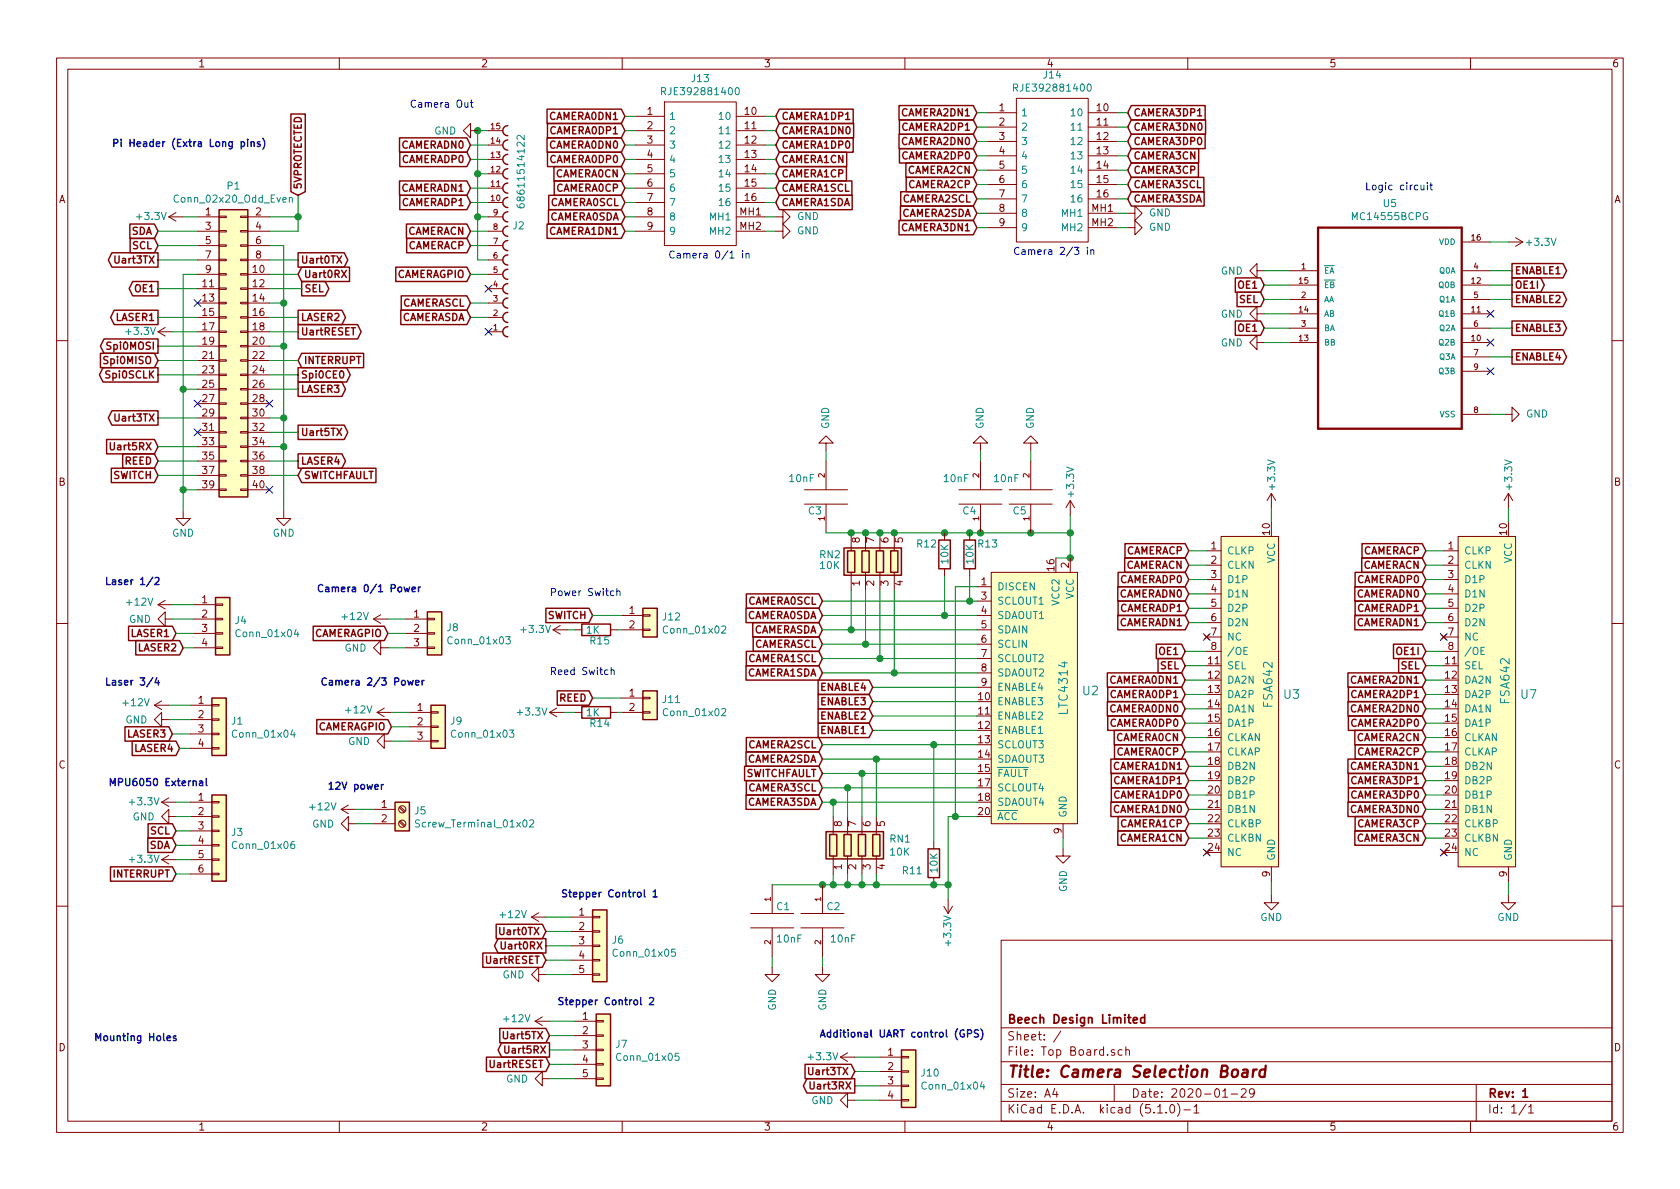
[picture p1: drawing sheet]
<svg xmlns="http://www.w3.org/2000/svg" width="297mm" height="210mm" viewBox="0 0 297 210" stroke-linecap="round" stroke-linejoin="round" font-family="sans-serif">
<defs><g id="words">
<text font-size="2.8" fill="#840000" x="178" y="190.5">Title: Camera Selection Board</text>
<g font-size="2.1" fill="#008484">
<text x="191.5" y="122.9">U2</text>
<text x="225" y="124.9" transform="rotate(-90 225 124.9)">FSA642</text>
<text x="227" y="123.6">U3</text>
<text x="266.9" y="124.3" transform="rotate(-90 266.9 124.3)">FSA642</text>
<text x="268.9" y="123.6">U7</text>
<text x="188.8" y="126.1" transform="rotate(-90 188.8 126.1)">LTC4314</text>
</g>
<g font-size="2.1" fill="#840000">
<text x="178" y="184">Sheet: /</text>
<text x="178" y="181">Beech Design Limited</text>
<text x="178" y="186.7">File: Top Board.sch</text>
<text x="178" y="196.9">KiCad E.D.A. kicad (5.1.0)-1</text>
<text x="178" y="194.1">Size: A4</text>
<text x="200" y="194.1">Date: 2020-01-29</text>
<text x="263" y="194.1">Rev: 1</text>
<text x="263" y="196.9">Id: 1/1</text>
</g>
<g font-size="1.8" fill="#840000">
<text x="35" y="11.9">1</text>
<text x="85" y="11.9">2</text>
<text x="135" y="11.9">3</text>
<text x="185" y="11.9">4</text>
<text x="235" y="11.9">5</text>
<text x="285" y="11.9">6</text>
<text x="97.3" y="21.2">CAMERA0DN1</text>
<text x="97.4" y="23.7">CAMERA0DP1</text>
<text x="114.5" y="20.3">1</text>
<text x="114.5" y="22.9">2</text>
<text x="131.7" y="20.3">10</text>
<text x="131.7" y="22.9">11</text>
<text x="138" y="21.2">CAMERA1DP1</text>
<text x="138" y="23.7">CAMERA1DN0</text>
<text x="159.5" y="20.6">CAMERA2DN1</text>
<text x="159.6" y="23.1">CAMERA2DP1</text>
<text x="176.7" y="19.7">1</text>
<text x="176.7" y="22.2">2</text>
<text x="194" y="19.7">10</text>
<text x="194" y="22.2">11</text>
<text x="200.3" y="20.6">CAMERA3DP1</text>
<text x="200.3" y="23.1">CAMERA3DN0</text>
<text x="71" y="26.3">CAMERADN0</text>
<text x="71.1" y="28.8">CAMERADP0</text>
<text x="97.3" y="26.3">CAMERA0DN0</text>
<text x="97.4" y="28.8">CAMERA0DP0</text>
<text x="114.5" y="25.4">3</text>
<text x="114.5" y="27.9">4</text>
<text x="131.7" y="25.4">12</text>
<text x="131.7" y="27.9">13</text>
<text x="138" y="28.8">CAMERA1CN</text>
<text x="138" y="26.3">CAMERA1DP0</text>
<text x="159.5" y="25.6">CAMERA2DN0</text>
<text x="159.6" y="28.2">CAMERA2DP0</text>
<text x="176.7" y="24.8">3</text>
<text x="176.7" y="27.3">4</text>
<text x="176.7" y="29.8">5</text>
<text x="194" y="24.8">12</text>
<text x="194" y="27.3">13</text>
<text x="194" y="29.8">14</text>
<text x="200.3" y="28.2">CAMERA3CN</text>
<text x="200.3" y="25.6">CAMERA3DP0</text>
<text x="10.4" y="35.9">A</text>
<text x="53.3" y="33.6" transform="rotate(-90 53.3 33.6)">5VPROTECTED</text>
<text x="71" y="33.9">CAMERADN1</text>
<text x="98.3" y="31.4">CAMERA0CN</text>
<text x="98.4" y="33.9">CAMERA0CP</text>
<text x="114.5" y="30.5">5</text>
<text x="114.5" y="33">6</text>
<text x="114.5" y="35.6">7</text>
<text x="131.7" y="30.5">14</text>
<text x="131.7" y="33">15</text>
<text x="131.7" y="35.6">16</text>
<text x="138" y="31.4">CAMERA1CP</text>
<text x="138" y="33.9">CAMERA1SCL</text>
<text x="159.5" y="35.8">CAMERA2SCL</text>
<text x="160.5" y="30.7">CAMERA2CN</text>
<text x="160.6" y="33.3">CAMERA2CP</text>
<text x="176.7" y="32.4">6</text>
<text x="176.7" y="34.9">7</text>
<text x="194" y="32.4">15</text>
<text x="194" y="34.9">16</text>
<text x="200.3" y="30.7">CAMERA3CP</text>
<text x="200.3" y="33.3">CAMERA3SCL</text>
<text x="200.3" y="35.8">CAMERA3SDA</text>
<text x="285.4" y="35.9">A</text>
<text x="23.3" y="41.5">SDA</text>
<text x="36.3" y="38.1">1</text>
<text x="36.3" y="40.6">3</text>
<text x="45.2" y="38.1">2</text>
<text x="45.2" y="40.6">4</text>
<text x="71.1" y="36.4">CAMERADP1</text>
<text x="72" y="41.5">CAMERACN</text>
<text x="97.1" y="39">CAMERA0SDA</text>
<text x="97.3" y="36.4">CAMERA0SCL</text>
<text x="97.3" y="41.5">CAMERA1DN1</text>
<text x="114.5" y="38.1">8</text>
<text x="114.5" y="40.6">9</text>
<text x="130.9" y="38.1">MH1</text>
<text x="130.9" y="40.6">MH2</text>
<text x="138" y="36.4">CAMERA1SDA</text>
<text x="159.4" y="38.3">CAMERA2SDA</text>
<text x="159.5" y="40.9">CAMERA3DN1</text>
<text x="176.7" y="37.5">8</text>
<text x="176.7" y="40">9</text>
<text x="193.1" y="37.5">MH1</text>
<text x="193.1" y="40">MH2</text>
<text x="20.8" y="46.6">Uart3TX</text>
<text x="23.5" y="44.1">SCL</text>
<text x="36.3" y="43.2">5</text>
<text x="36.3" y="45.7">7</text>
<text x="45.2" y="43.2">6</text>
<text x="45.2" y="45.7">8</text>
<text x="53.1" y="46.6">Uart0TX</text>
<text x="72.1" y="44.1">CAMERACP</text>
<text x="24.1" y="51.7">OE1</text>
<text x="35.9" y="50.8">11</text>
<text x="35.9" y="53.3">13</text>
<text x="36.3" y="48.3">9</text>
<text x="44.8" y="48.3">10</text>
<text x="44.8" y="50.8">12</text>
<text x="44.8" y="53.3">14</text>
<text x="53.6" y="49.1">Uart0RX</text>
<text x="53.7" y="51.7">SEL</text>
<text x="70.1" y="49.1">CAMERAGPIO</text>
<text x="219.1" y="51">OE1</text>
<text x="219.2" y="53.6">SEL</text>
<text x="267.7" y="48.5">ENABLE1</text>
<text x="267.7" y="53.6">ENABLE2</text>
<text x="267.7" y="51">OE1I</text>
<text x="20.6" y="56.8">LASER1</text>
<text x="35.9" y="55.9">15</text>
<text x="35.9" y="58.4">17</text>
<text x="44.8" y="55.9">16</text>
<text x="44.8" y="58.4">18</text>
<text x="53.1" y="59.3">UartRESET</text>
<text x="53.1" y="56.8">LASER2</text>
<text x="70.8" y="56.8">CAMERASDA</text>
<text x="71" y="54.2">CAMERASCL</text>
<text x="219.1" y="58.7">OE1</text>
<text x="267.7" y="58.7">ENABLE3</text>
<text x="18.8" y="64.4">Spi0MISO</text>
<text x="19.3" y="61.8">Spi0MOSI</text>
<text x="35.9" y="61">19</text>
<text x="35.9" y="63.5">21</text>
<text x="44.8" y="61">20</text>
<text x="44.8" y="63.5">22</text>
<text x="53.6" y="64.4">INTERRUPT</text>
<text x="267.7" y="63.7">ENABLE4</text>
<text x="19" y="66.9">Spi0SCLK</text>
<text x="35.9" y="66">23</text>
<text x="35.9" y="68.6">25</text>
<text x="35.9" y="71.1">27</text>
<text x="44.8" y="66">24</text>
<text x="44.8" y="68.6">26</text>
<text x="44.8" y="71.1">28</text>
<text x="53.1" y="66.9">Spi0CE0</text>
<text x="53.1" y="69.5">LASER3</text>
<text x="20.8" y="74.5">Uart3TX</text>
<text x="35.9" y="73.7">29</text>
<text x="35.9" y="76.2">31</text>
<text x="44.8" y="73.7">30</text>
<text x="44.8" y="76.2">32</text>
<text x="53.1" y="77.1">Uart5TX</text>
<text x="20.1" y="79.6">Uart5RX</text>
<text x="22.1" y="82.2">REED</text>
<text x="35.9" y="78.7">33</text>
<text x="35.9" y="81.3">35</text>
<text x="35.9" y="83.8">37</text>
<text x="44.8" y="78.7">34</text>
<text x="44.8" y="81.3">36</text>
<text x="44.8" y="83.8">38</text>
<text x="53.1" y="82.2">LASER4</text>
<text x="10.4" y="85.9">B</text>
<text x="20.1" y="84.7">SWITCH</text>
<text x="35.9" y="86.4">39</text>
<text x="44.8" y="86.4">40</text>
<text x="53.6" y="84.7">SWITCHFAULT</text>
<text x="285.4" y="85.9">B</text>
<text x="152" y="96" transform="rotate(-90 152 96)">8</text>
<text x="154.6" y="96" transform="rotate(-90 154.6 96)">7</text>
<text x="157.1" y="96" transform="rotate(-90 157.1 96)">6</text>
<text x="159.6" y="96" transform="rotate(-90 159.6 96)">5</text>
<text x="224.5" y="94.6" transform="rotate(-90 224.5 94.6)">10</text>
<text x="266.4" y="94.6" transform="rotate(-90 266.4 94.6)">10</text>
<text x="186.4" y="100.9" transform="rotate(-90 186.4 100.9)">16</text>
<text x="189" y="100.4" transform="rotate(-90 189 100.4)">2</text>
<text x="199" y="100.6">CAMERACN</text>
<text x="199.1" y="98">CAMERACP</text>
<text x="214.1" y="97.1">1</text>
<text x="214.1" y="99.7">2</text>
<text x="240.9" y="100.6">CAMERACN</text>
<text x="241" y="98">CAMERACP</text>
<text x="256.1" y="97.1">1</text>
<text x="256.1" y="99.7">2</text>
<text x="35.7" y="106.7">1</text>
<text x="132.2" y="106.9">CAMERA0SCL</text>
<text x="152" y="103.6" transform="rotate(-90 152 103.6)">1</text>
<text x="154.6" y="103.6" transform="rotate(-90 154.6 103.6)">2</text>
<text x="157.1" y="103.6" transform="rotate(-90 157.1 103.6)">3</text>
<text x="159.6" y="103.6" transform="rotate(-90 159.6 103.6)">4</text>
<text x="173.5" y="103.5">1</text>
<text x="173.5" y="106">3</text>
<text x="198" y="105.7">CAMERADN0</text>
<text x="198.1" y="103.1">CAMERADP0</text>
<text x="214.1" y="102.2">3</text>
<text x="214.1" y="104.8">4</text>
<text x="214.1" y="107.3">5</text>
<text x="239.9" y="105.7">CAMERADN0</text>
<text x="240" y="103.1">CAMERADP0</text>
<text x="256.1" y="102.2">3</text>
<text x="256.1" y="104.8">4</text>
<text x="256.1" y="107.3">5</text>
<text x="23.2" y="112.6">LASER1</text>
<text x="35.7" y="109.2">2</text>
<text x="35.7" y="111.8">3</text>
<text x="55.5" y="112.6">CAMERAGPIO</text>
<text x="73.2" y="109.2">1</text>
<text x="73.2" y="111.8">2</text>
<text x="96.9" y="109.5">SWITCH</text>
<text x="111.3" y="108.6">1</text>
<text x="111.3" y="111.1">2</text>
<text x="132.1" y="109.5">CAMERA0SDA</text>
<text x="133" y="112">CAMERASDA</text>
<text x="173.5" y="108.6">4</text>
<text x="173.5" y="111.1">5</text>
<text x="173.5" y="113.7">6</text>
<text x="198" y="110.7">CAMERADN1</text>
<text x="198.1" y="108.2">CAMERADP1</text>
<text x="214.1" y="109.8">6</text>
<text x="214.1" y="112.4">7</text>
<text x="239.9" y="110.7">CAMERADN1</text>
<text x="240" y="108.2">CAMERADP1</text>
<text x="256.1" y="109.8">6</text>
<text x="256.1" y="112.4">7</text>
<text x="24.5" y="115.2">LASER2</text>
<text x="35.7" y="114.3">4</text>
<text x="73.2" y="114.3">3</text>
<text x="132.1" y="119.6">CAMERA1SDA</text>
<text x="132.2" y="117.1">CAMERA1SCL</text>
<text x="133.2" y="114.5">CAMERASCL</text>
<text x="173.5" y="116.2">7</text>
<text x="173.5" y="118.7">8</text>
<text x="205.1" y="115.8">OE1</text>
<text x="205.2" y="118.4">SEL</text>
<text x="213.7" y="117.5">11</text>
<text x="214.1" y="114.9">8</text>
<text x="247.2" y="115.8">OE1I</text>
<text x="247.8" y="118.4">SEL</text>
<text x="255.6" y="117.5">11</text>
<text x="256.1" y="114.9">8</text>
<text x="35.1" y="124.5">1</text>
<text x="73.8" y="125.7">1</text>
<text x="99" y="124.1">REED</text>
<text x="111.3" y="123.2">1</text>
<text x="111.3" y="125.7">2</text>
<text x="145.2" y="122.2">ENABLE4</text>
<text x="145.2" y="124.7">ENABLE3</text>
<text x="173" y="123.8">10</text>
<text x="173.5" y="121.3">9</text>
<text x="196.4" y="120.9">CAMERA0DN1</text>
<text x="196.4" y="126">CAMERA0DN0</text>
<text x="196.5" y="123.4">CAMERA0DP1</text>
<text x="213.7" y="120">12</text>
<text x="213.7" y="122.5">13</text>
<text x="213.7" y="125.1">14</text>
<text x="238.9" y="120.9">CAMERA2DN1</text>
<text x="238.9" y="126">CAMERA2DN0</text>
<text x="239" y="123.4">CAMERA2DP1</text>
<text x="255.6" y="120">12</text>
<text x="255.6" y="122.5">13</text>
<text x="255.6" y="125.1">14</text>
<text x="22.6" y="130.4">LASER3</text>
<text x="35.1" y="127">2</text>
<text x="35.1" y="129.5">3</text>
<text x="56.1" y="129.2">CAMERAGPIO</text>
<text x="73.8" y="128.3">2</text>
<text x="73.8" y="130.8">3</text>
<text x="145.2" y="127.2">ENABLE2</text>
<text x="145.2" y="129.8">ENABLE1</text>
<text x="173" y="126.4">11</text>
<text x="173" y="128.9">12</text>
<text x="173" y="131.4">13</text>
<text x="196.5" y="128.5">CAMERA0DP0</text>
<text x="197.4" y="131.1">CAMERA0CN</text>
<text x="213.7" y="127.6">15</text>
<text x="213.7" y="130.2">16</text>
<text x="239" y="128.5">CAMERA2DP0</text>
<text x="239.9" y="131.1">CAMERA2CN</text>
<text x="255.6" y="127.6">15</text>
<text x="255.6" y="130.2">16</text>
<text x="10.4" y="135.9">C</text>
<text x="23.9" y="133">LASER4</text>
<text x="35.1" y="132.1">4</text>
<text x="131.7" y="137.4">SWITCHFAULT</text>
<text x="132.1" y="134.9">CAMERA2SDA</text>
<text x="132.2" y="132.3">CAMERA2SCL</text>
<text x="173" y="134">14</text>
<text x="173" y="136.5">15</text>
<text x="197" y="136.1">CAMERA1DN1</text>
<text x="197.5" y="133.6">CAMERA0CP</text>
<text x="213.7" y="132.7">17</text>
<text x="213.7" y="135.2">18</text>
<text x="213.7" y="137.8">19</text>
<text x="238.9" y="136.1">CAMERA3DN1</text>
<text x="240" y="133.6">CAMERA2CP</text>
<text x="255.6" y="132.7">17</text>
<text x="255.6" y="135.2">18</text>
<text x="255.6" y="137.8">19</text>
<text x="285.4" y="135.9">C</text>
<text x="35.1" y="141.6">1</text>
<text x="67.5" y="142.9">1</text>
<text x="132.1" y="142.5">CAMERA3SDA</text>
<text x="132.2" y="139.9">CAMERA3SCL</text>
<text x="173" y="139.1">17</text>
<text x="173" y="141.6">18</text>
<text x="197" y="143.8">CAMERA1DN0</text>
<text x="197.1" y="138.7">CAMERA1DP1</text>
<text x="197.1" y="141.2">CAMERA1DP0</text>
<text x="213.7" y="140.3">20</text>
<text x="213.7" y="142.9">21</text>
<text x="238.9" y="143.8">CAMERA3DN0</text>
<text x="239" y="138.7">CAMERA3DP1</text>
<text x="239" y="141.2">CAMERA3DP0</text>
<text x="255.6" y="140.3">20</text>
<text x="255.6" y="142.9">21</text>
<text x="26.7" y="147.6">SCL</text>
<text x="35.1" y="144.1">2</text>
<text x="35.1" y="146.7">3</text>
<text x="35.1" y="149.2">4</text>
<text x="67.5" y="145.4">2</text>
<text x="148.8" y="146.1" transform="rotate(-90 148.8 146.1)">8</text>
<text x="151.4" y="146.1" transform="rotate(-90 151.4 146.1)">7</text>
<text x="153.9" y="146.1" transform="rotate(-90 153.9 146.1)">6</text>
<text x="156.5" y="146.1" transform="rotate(-90 156.5 146.1)">5</text>
<text x="173" y="144.1">20</text>
<text x="187.7" y="147.4" transform="rotate(-90 187.7 147.4)">9</text>
<text x="198" y="148.8">CAMERA1CN</text>
<text x="198.1" y="146.3">CAMERA1CP</text>
<text x="213.7" y="145.4">22</text>
<text x="213.7" y="147.9">23</text>
<text x="239.9" y="148.8">CAMERA3CN</text>
<text x="240" y="146.3">CAMERA3CP</text>
<text x="255.6" y="145.4">22</text>
<text x="255.6" y="147.9">23</text>
<text x="20.1" y="155.2">INTERRUPT</text>
<text x="26.5" y="150.1">SDA</text>
<text x="35.1" y="151.8">5</text>
<text x="35.1" y="154.3">6</text>
<text x="148.8" y="153.8" transform="rotate(-90 148.8 153.8)">1</text>
<text x="151.4" y="153.8" transform="rotate(-90 151.4 153.8)">2</text>
<text x="153.9" y="153.8" transform="rotate(-90 153.9 153.8)">3</text>
<text x="156.5" y="153.8" transform="rotate(-90 156.5 153.8)">4</text>
<text x="213.7" y="150.5">24</text>
<text x="224.5" y="155" transform="rotate(-90 224.5 155)">9</text>
<text x="255.6" y="150.5">24</text>
<text x="266.4" y="155" transform="rotate(-90 266.4 155)">9</text>
<text x="102.4" y="161.9">1</text>
<text x="88.8" y="165.3">Uart0TX</text>
<text x="89.2" y="167.9">Uart0RX</text>
<text x="102.4" y="164.5">2</text>
<text x="102.4" y="167">3</text>
<text x="86.2" y="170.4">UartRESET</text>
<text x="102.4" y="169.5">4</text>
<text x="102.4" y="172.1">5</text>
<text x="10.4" y="185.9">D</text>
<text x="89.5" y="183.8">Uart5TX</text>
<text x="103" y="180.3">1</text>
<text x="103" y="182.9">2</text>
<text x="103" y="185.4">3</text>
<text x="285.4" y="185.9">D</text>
<text x="86.8" y="188.8">UartRESET</text>
<text x="89.8" y="186.3">Uart5RX</text>
<text x="103" y="188">4</text>
<text x="103" y="190.5">5</text>
<text x="143.5" y="190.1">Uart3TX</text>
<text x="157" y="186.7">1</text>
<text x="157" y="189.2">2</text>
<text x="157" y="191.8">3</text>
<text x="143.8" y="192.7">Uart3RX</text>
<text x="157" y="194.3">4</text>
<text x="35" y="199.9">1</text>
<text x="85" y="199.9">2</text>
<text x="135" y="199.9">3</text>
<text x="185" y="199.9">4</text>
<text x="235" y="199.9">5</text>
<text x="285" y="199.9">6</text>
</g>
<g font-size="1.8" fill="#008484">
<text x="117.7" y="16.8">RJE392881400</text>
<text x="122.4" y="14.5">J13</text>
<text x="179.9" y="16.2">RJE392881400</text>
<text x="184.6" y="13.9">J14</text>
<text x="76.8" y="23.8">GND</text>
<text x="118.2" y="21.2">1</text>
<text x="118.2" y="23.7">2</text>
<text x="127.5" y="21.2">10</text>
<text x="127.5" y="23.7">11</text>
<text x="180.5" y="20.6">1</text>
<text x="180.5" y="23.1">2</text>
<text x="189.7" y="20.6">10</text>
<text x="189.7" y="23.1">11</text>
<text x="118.2" y="26.3">3</text>
<text x="118.2" y="28.8">4</text>
<text x="127.5" y="26.3">12</text>
<text x="127.5" y="28.8">13</text>
<text x="180.5" y="25.6">3</text>
<text x="180.5" y="28.2">4</text>
<text x="189.7" y="25.6">12</text>
<text x="189.7" y="28.2">13</text>
<text x="31.2" y="35.8">Conn_02x20_Odd_Even</text>
<text x="40.2" y="33.5">P1</text>
<text x="92.8" y="35.8" transform="rotate(-90 92.8 35.8)">68611514122</text>
<text x="118.2" y="31.4">5</text>
<text x="118.2" y="33.9">6</text>
<text x="127.5" y="31.4">14</text>
<text x="127.5" y="33.9">15</text>
<text x="180.5" y="30.7">5</text>
<text x="180.5" y="33.3">6</text>
<text x="180.5" y="35.8">7</text>
<text x="189.7" y="30.7">14</text>
<text x="189.7" y="33.3">15</text>
<text x="189.7" y="35.8">16</text>
<text x="24.3" y="38.9">+3.3V</text>
<text x="90.7" y="40.6">J2</text>
<text x="118.2" y="36.4">7</text>
<text x="118.2" y="39">8</text>
<text x="118.2" y="41.5">9</text>
<text x="125.7" y="39">MH1</text>
<text x="125.7" y="41.5">MH2</text>
<text x="127.5" y="36.4">16</text>
<text x="140.9" y="38.9">GND</text>
<text x="140.9" y="41.4">GND</text>
<text x="180.5" y="38.3">8</text>
<text x="180.5" y="40.9">9</text>
<text x="187.9" y="38.3">MH1</text>
<text x="187.9" y="40.9">MH2</text>
<text x="203.1" y="38.3">GND</text>
<text x="203.1" y="40.8">GND</text>
<text x="239.4" y="38.9">MC14555BCPG</text>
<text x="244.6" y="36.6">U5</text>
<text x="270.1" y="43.5">+3.3V</text>
<text x="215.8" y="48.6">GND</text>
<text x="22.4" y="59.2">+3.3V</text>
<text x="215.8" y="56.2">GND</text>
<text x="215.8" y="61.3">GND</text>
<text x="146.6" y="75.9" transform="rotate(-90 146.6 75.9)">GND</text>
<text x="173.9" y="75.9" transform="rotate(-90 173.9 75.9)">GND</text>
<text x="182.8" y="75.9" transform="rotate(-90 182.8 75.9)">GND</text>
<text x="269.8" y="73.8">GND</text>
<text x="139.7" y="85.3">10nF</text>
<text x="167" y="85.3">10nF</text>
<text x="175.9" y="85.3">10nF</text>
<text x="189.9" y="87.7" transform="rotate(-90 189.9 87.7)">+3.3V</text>
<text x="225.5" y="86.4" transform="rotate(-90 225.5 86.4)">+3.3V</text>
<text x="267.4" y="86.4" transform="rotate(-90 267.4 86.4)">+3.3V</text>
<text x="30.4" y="94.9">GND</text>
<text x="48.2" y="94.9">GND</text>
<text x="143" y="91">C3</text>
<text x="170.3" y="91">C4</text>
<text x="179.2" y="91">C5</text>
<text x="145" y="98.7">RN2</text>
<text x="145.1" y="100.6">10K</text>
<text x="162.2" y="96.8">R12</text>
<text x="167.7" y="99.6" transform="rotate(-90 167.7 99.6)">10K</text>
<text x="172.1" y="99.6" transform="rotate(-90 172.1 99.6)">10K</text>
<text x="173" y="96.8">R13</text>
<text x="216.9" y="98">CLKP</text>
<text x="216.9" y="100.6">CLKN</text>
<text x="225.4" y="99.6" transform="rotate(-90 225.4 99.6)">VCC</text>
<text x="258.8" y="98">CLKP</text>
<text x="258.8" y="100.6">CLKN</text>
<text x="267.3" y="99.6" transform="rotate(-90 267.3 99.6)">VCC</text>
<text x="22.5" y="107.1">+12V</text>
<text x="176.3" y="104.4">DISCEN</text>
<text x="176.3" y="106.9">SCLOUT1</text>
<text x="187.3" y="107" transform="rotate(-90 187.3 107)">VCC2</text>
<text x="189.9" y="106" transform="rotate(-90 189.9 106)">VCC</text>
<text x="216.9" y="103.1">D1P</text>
<text x="216.9" y="105.7">D1N</text>
<text x="258.8" y="103.1">D1P</text>
<text x="258.8" y="105.7">D1N</text>
<text x="22.8" y="110.2">GND</text>
<text x="41.6" y="110.4">J4</text>
<text x="42" y="112.7">Conn_01x04</text>
<text x="60.6" y="109.6">+12V</text>
<text x="79.1" y="111.6">J8</text>
<text x="79.5" y="113.9">Conn_01x03</text>
<text x="92.3" y="111.9">+3.3V</text>
<text x="103.7" y="112.1">1K</text>
<text x="104.4" y="114">R15</text>
<text x="117.2" y="109.7">J12</text>
<text x="117.6" y="112">Conn_01x02</text>
<text x="176.3" y="109.5">SDAOUT1</text>
<text x="176.3" y="112">SDAIN</text>
<text x="216.9" y="108.2">D2P</text>
<text x="216.9" y="110.7">D2N</text>
<text x="216.9" y="113.3">NC</text>
<text x="258.8" y="108.2">D2P</text>
<text x="258.8" y="110.7">D2N</text>
<text x="258.8" y="113.3">NC</text>
<text x="60.9" y="115.2">GND</text>
<text x="176.3" y="114.5">SCLIN</text>
<text x="176.3" y="117.1">SCLOUT2</text>
<text x="176.3" y="119.6">SDAOUT2</text>
<text x="216.9" y="118.4">SEL</text>
<text x="216.9" y="115.8">/OE</text>
<text x="258.8" y="118.4">SEL</text>
<text x="258.8" y="115.8">/OE</text>
<text x="21.9" y="124.9">+12V</text>
<text x="117.2" y="124.3">J11</text>
<text x="176.3" y="124.7">ENABLE3</text>
<text x="176.3" y="122.2">ENABLE4</text>
<text x="216.9" y="120.9">DA2N</text>
<text x="216.9" y="123.4">DA2P</text>
<text x="216.9" y="126">DA1N</text>
<text x="258.8" y="120.9">DA2N</text>
<text x="258.8" y="123.4">DA2P</text>
<text x="258.8" y="126">DA1N</text>
<text x="22.2" y="127.9">GND</text>
<text x="41" y="128.1">J1</text>
<text x="41.4" y="130.4">Conn_01x04</text>
<text x="61.3" y="126.2">+12V</text>
<text x="61.5" y="131.7">GND</text>
<text x="79.7" y="128.1">J9</text>
<text x="80.1" y="130.4">Conn_01x03</text>
<text x="91.6" y="126.5">+3.3V</text>
<text x="103.7" y="126.7">1K</text>
<text x="104.4" y="128.6">R14</text>
<text x="117.6" y="126.6">Conn_01x02</text>
<text x="176.3" y="127.2">ENABLE2</text>
<text x="176.3" y="129.8">ENABLE1</text>
<text x="216.9" y="128.5">DA1P</text>
<text x="216.9" y="131.1">CLKAN</text>
<text x="258.8" y="128.5">DA1P</text>
<text x="258.8" y="131.1">CLKAN</text>
<text x="176.3" y="132.3">SCLOUT3</text>
<text x="176.3" y="134.9">SDAOUT3</text>
<text x="176.3" y="137.4">FAULT</text>
<text x="216.9" y="133.6">CLKAP</text>
<text x="216.9" y="136.1">DB2N</text>
<text x="258.8" y="133.6">CLKAP</text>
<text x="258.8" y="136.1">DB2N</text>
<text x="23.1" y="142.4">+3.3V</text>
<text x="54.9" y="143.3">+12V</text>
<text x="176.3" y="139.9">SCLOUT4</text>
<text x="176.3" y="142.5">SDAOUT4</text>
<text x="216.9" y="138.7">DB2P</text>
<text x="216.9" y="141.2">DB1P</text>
<text x="216.9" y="143.8">DB1N</text>
<text x="258.8" y="138.7">DB2P</text>
<text x="258.8" y="141.2">DB1P</text>
<text x="258.8" y="143.8">DB1N</text>
<text x="23.4" y="145.1">GND</text>
<text x="41" y="147.8">J3</text>
<text x="55.2" y="146.3">GND</text>
<text x="73.4" y="144">J5</text>
<text x="74.2" y="146.3">Screw_Terminal_01x02</text>
<text x="157.4" y="149">RN1</text>
<text x="176.3" y="145">ACC</text>
<text x="188.6" y="144.6" transform="rotate(-90 188.6 144.6)">GND</text>
<text x="216.9" y="146.3">CLKBP</text>
<text x="216.9" y="148.8">CLKBN</text>
<text x="258.8" y="146.3">CLKBP</text>
<text x="258.8" y="148.8">CLKBN</text>
<text x="23.1" y="152.6">+3.3V</text>
<text x="41.4" y="150.1">Conn_01x06</text>
<text x="157.5" y="151.3">10K</text>
<text x="159.7" y="154.6">R11</text>
<text x="165.8" y="154.2" transform="rotate(-90 165.8 154.2)">10K</text>
<text x="216.9" y="151.4">NC</text>
<text x="225.4" y="152.3" transform="rotate(-90 225.4 152.3)">GND</text>
<text x="258.8" y="151.4">NC</text>
<text x="267.3" y="152.3" transform="rotate(-90 267.3 152.3)">GND</text>
<text x="137.4" y="161">C1</text>
<text x="146.3" y="161">C2</text>
<text x="188.6" y="157.8" transform="rotate(-90 188.6 157.8)">GND</text>
<text x="88.6" y="162.4">+12V</text>
<text x="108.3" y="166.9">J6</text>
<text x="137.5" y="166.7">10nF</text>
<text x="147" y="166.7">10nF</text>
<text x="168.2" y="167.1" transform="rotate(-90 168.2 167.1)">+3.3V</text>
<text x="222.8" y="162.9">GND</text>
<text x="264.7" y="162.9">GND</text>
<text x="88.8" y="173">GND</text>
<text x="108.7" y="169.2">Conn_01x05</text>
<text x="137.2" y="178.7" transform="rotate(-90 137.2 178.7)">GND</text>
<text x="146.1" y="178.7" transform="rotate(-90 146.1 178.7)">GND</text>
<text x="89.2" y="180.8">+12V</text>
<text x="108.9" y="185.3">J7</text>
<text x="89.5" y="191.4">GND</text>
<text x="109.3" y="187.6">Conn_01x05</text>
<text x="143.1" y="187.5">+3.3V</text>
<text x="163" y="190.4">J10</text>
<text x="143.5" y="195.2">GND</text>
<text x="163.3" y="192.7">Conn_01x04</text>
</g>
<g font-size="1.8" fill="#0000c2">
<text x="72.4" y="19">Camera Out</text>
<text x="19.7" y="26">Pi Header (Extra Long pins)</text>
<text x="241.3" y="33.6">Logic circuit</text>
<text x="118.1" y="45.7">Camera 0/1 in</text>
<text x="179.1" y="45.1">Camera 2/3 in</text>
<text x="18.4" y="103.4">Laser 1/2</text>
<text x="55.9" y="104.7">Camera 0/1 Power</text>
<text x="97.2" y="105.4">Power Switch</text>
<text x="97.2" y="119.4">Reed Switch</text>
<text x="18.4" y="121.2">Laser 3/4</text>
<text x="56.5" y="121.2">Camera 2/3 Power</text>
<text x="19" y="139">MPU6050 External</text>
<text x="57.8" y="139.6">12V power</text>
<text x="99.1" y="158.7">Stepper Control 1</text>
<text x="98.4" y="177.7">Stepper Control 2</text>
<text x="16.5" y="184.1">Mounting Holes</text>
<text x="144.8" y="183.5">Additional UART control (GPS)</text>
</g>
<g font-size="1.4" fill="#840000">
<text x="86.8" y="22.9">15</text>
<text x="86.8" y="25.4">14</text>
<text x="86.8" y="27.9">13</text>
<text x="86.8" y="30.5">12</text>
<text x="86.8" y="33">11</text>
<text x="86.8" y="35.6">10</text>
<text x="87.2" y="38.1">9</text>
<text x="87.2" y="40.6">8</text>
<text x="87.2" y="43.2">7</text>
<text x="87.2" y="45.7">6</text>
<text x="230.1" y="47.6">1</text>
<text x="260.2" y="42.5">16</text>
<text x="260.6" y="47.6">4</text>
<text x="87.2" y="48.3">5</text>
<text x="87.2" y="50.8">4</text>
<text x="87.2" y="53.3">3</text>
<text x="229.7" y="50.2">15</text>
<text x="230.1" y="52.7">2</text>
<text x="260.2" y="50.2">12</text>
<text x="260.6" y="52.7">5</text>
<text x="87.2" y="55.9">2</text>
<text x="87.2" y="58.4">1</text>
<text x="229.7" y="55.2">14</text>
<text x="230.1" y="57.8">3</text>
<text x="260.2" y="55.2">11</text>
<text x="260.6" y="57.8">6</text>
<text x="229.7" y="60.3">13</text>
<text x="260.2" y="60.3">10</text>
<text x="260.6" y="62.9">7</text>
<text x="260.6" y="65.4">9</text>
<text x="260.6" y="73">8</text>
<text x="145.8" y="84.4" transform="rotate(-90 145.8 84.4)">2</text>
<text x="173.1" y="84.4" transform="rotate(-90 173.1 84.4)">2</text>
<text x="182" y="84.4" transform="rotate(-90 182 84.4)">2</text>
<text x="145.8" y="92.1" transform="rotate(-90 145.8 92.1)">1</text>
<text x="173.1" y="92.1" transform="rotate(-90 173.1 92.1)">1</text>
<text x="182" y="92.1" transform="rotate(-90 182 92.1)">1</text>
<text x="136.3" y="159.4" transform="rotate(-90 136.3 159.4)">1</text>
<text x="145.2" y="159.4" transform="rotate(-90 145.2 159.4)">1</text>
<text x="136.3" y="167" transform="rotate(-90 136.3 167)">2</text>
<text x="145.2" y="167" transform="rotate(-90 145.2 167)">2</text>
</g>
<g font-size="1.4" fill="#008484">
<text x="254.4" y="43.3">VDD</text>
<text x="234.1" y="48.4">EA</text>
<text x="234.1" y="50.9">EB</text>
<text x="234.1" y="53.5">AA</text>
<text x="254.5" y="48.4">Q0A</text>
<text x="254.5" y="50.9">Q0B</text>
<text x="254.5" y="53.5">Q1A</text>
<text x="234.1" y="56">AB</text>
<text x="234.1" y="58.5">BA</text>
<text x="254.5" y="56">Q1B</text>
<text x="254.5" y="58.5">Q2A</text>
<text x="234.1" y="61.1">BB</text>
<text x="254.5" y="61.1">Q2B</text>
<text x="254.5" y="63.6">Q3A</text>
<text x="254.5" y="66.2">Q3B</text>
<text x="254.6" y="73.8">VSS</text>
</g>
</g></defs>
<g fill="none" stroke="#840000" stroke-width=".18">
<path d="M10 10.3h277v189.9h-277zM12 12.2h273v186.1h-273zM60 10.3v1.9M110 10.3v1.9M117.5 18h12.7v25.4h-12.7zM160 10.3v1.9M174.6 19.9h5.1M179.7 17.4h12.7v25.4h-12.7zM192.4 19.9h5.1M210 10.3v1.9M260 10.3v1.9M29.8 38.3h2.6"/>
<path d="M29.8 38.3l1.3 .8M31.1 37.6l-1.3 .7M34.9 38.3h3.8M38.7 38.2h1.3v.3h-1.3zM42.5 38.2h1.3v.3h-1.3zM43.8 38.3h3.8M83.2 23.1v-1.3l-1.3 1.3 1.3 1.3v-1.3h1.3M86.4 38.3h2.5M86.4 23.1h2.5M86.4 25.6h2.5M86.4 28.2h2.5M86.4 30.7h2.5"/>
<path d="M86.4 33.3h2.5M86.4 35.8h2.5M112.4 38.3h5.1M112.4 23.1h5.1M112.4 25.6h5.1M112.4 28.2h5.1M112.4 30.7h5.1M112.4 33.3h5.1M112.4 35.8h5.1M112.4 20.6h5.1M130.2 38.3h5.1M130.2 23.1h5.1"/>
<path d="M130.2 25.6h5.1M130.2 28.2h5.1M130.2 30.7h5.1M130.2 33.3h5.1M130.2 35.8h5.1M130.2 20.6h5.1M137.2 38.3h1.2v-1.2l1.3 1.2-1.3 1.3v-1.3M174.6 22.5h5.1M174.6 25h5.1M174.6 27.6h5.1M174.6 30.1h5.1M174.6 32.6h5.1"/>
<path d="M174.6 35.2h5.1M174.6 37.7h5.1M192.4 22.5h5.1M192.4 25h5.1M192.4 27.6h5.1M192.4 30.1h5.1M192.4 32.6h5.1M192.4 35.2h5.1M192.4 37.7h5.1M199.4 37.7h1.3v-1.3l1.2 1.3-1.2 1.3v-1.3M27.9 58.7h2.6M27.9 58.7l1.3 .7"/>
<path d="M29.2 57.9l-1.3 .8M34.9 48.5h3.8M34.9 51h3.8M34.9 53.6h3.8M34.9 56.1h3.8M34.9 58.7h3.8M34.9 40.9h3.8M34.9 43.4h3.8M34.9 46h3.8M38.7 58.5h1.3v.3h-1.3zM38.7 56h1.3v.3h-1.3zM38.7 53.5h1.3v.2h-1.3z"/>
<path d="M38.7 50.9h1.3v.3h-1.3zM38.7 48.4h1.3v.2h-1.3zM38.7 45.8h1.3v.3h-1.3zM38.7 43.3h1.3v.3h-1.3zM38.7 40.8h1.3v.2h-1.3zM42.5 58.5h1.3v.3h-1.3zM42.5 56h1.3v.3h-1.3zM42.5 53.5h1.3v.2h-1.3zM42.5 50.9h1.3v.3h-1.3zM42.5 48.4h1.3v.2h-1.3zM42.5 45.8h1.3v.3h-1.3zM42.5 43.3h1.3v.3h-1.3z"/>
<path d="M42.5 40.8h1.3v.2h-1.3zM43.8 48.5h3.8M43.8 51h3.8M43.8 53.6h3.8M43.8 56.1h3.8M43.8 58.7h3.8M43.8 40.9h3.8M43.8 43.4h3.8M43.8 46h3.8M86.4 48.5h2.5M86.4 51h2.5M86.4 53.6h2.5"/>
<path d="M86.4 56.1h2.5M86.4 58.7h2.5M86.4 40.9h2.5M86.4 43.4h2.5M86.4 46h2.5M112.4 40.9h5.1M130.2 40.9h5.1M137.2 40.9h1.2v-1.3l1.3 1.3-1.3 1.3v-1.3M174.6 40.3h5.1M192.4 40.3h5.1M199.4 40.3h1.3v-1.3l1.2 1.3-1.2 1.2v-1.2M222.2 55.5v-1.3l-1.2 1.3 1.2 1.3v-1.3h1.3"/>
<path d="M222.2 47.9v-1.3l-1.2 1.3 1.2 1.2v-1.2h1.3M228 47.9h5M228 50.4h5M228 53h5M228 55.5h5M228 58h5M258.4 47.9h5.1M258.4 50.4h5.1M258.4 53h5.1M258.4 55.5h5.1M258.4 58h5.1M258.4 42.8h5.1"/>
<path d="M266.7 42.8h2.5M268 42l1.2 .8M269.2 42.8l-1.2 .8M10 60.2h2M34.9 61.2h3.8M34.9 63.7h3.8M34.9 66.3h3.8M34.9 68.8h3.8M34.9 71.4h3.8M34.9 73.9h3.8M34.9 76.4h3.8M34.9 79h3.8"/>
<path d="M38.7 78.9h1.3v.2h-1.3zM38.7 76.3h1.3v.3h-1.3zM38.7 73.8h1.3v.2h-1.3zM38.7 71.2h1.3v.3h-1.3zM38.7 68.7h1.3v.3h-1.3zM38.7 66.2h1.3v.2h-1.3zM38.7 63.6h1.3v.3h-1.3zM38.7 61.1h1.3v.2h-1.3zM42.5 78.9h1.3v.2h-1.3zM42.5 76.3h1.3v.3h-1.3zM42.5 73.8h1.3v.2h-1.3zM42.5 71.2h1.3v.3h-1.3z"/>
<path d="M42.5 68.7h1.3v.3h-1.3zM42.5 66.2h1.3v.2h-1.3zM42.5 63.6h1.3v.3h-1.3zM42.5 61.1h1.3v.2h-1.3zM43.8 61.2h3.8M43.8 63.7h3.8M43.8 66.3h3.8M43.8 68.8h3.8M43.8 71.4h3.8M43.8 73.9h3.8M43.8 76.4h3.8M43.8 79h3.8"/>
<path d="M146 78.4h1.3l-1.3-1.3-1.2 1.3h1.2v1.2M173.4 78.4h1.2l-1.2-1.3-1.3 1.3h1.3v1.2M182.2 78.4h1.3l-1.3-1.3-1.2 1.3h1.2v1.2M222.2 60.6v-1.3l-1.2 1.3 1.2 1.2v-1.2h1.3M228 60.6h5M258.4 60.6h5.1M258.4 63.1h5.1M258.4 65.7h5.1M258.4 73.3h5.1M266.1 73.3h1.2v-1.3l1.3 1.3-1.3 1.2v-1.2M285 60.2h2M32.4 90.4v1.3h1.3l-1.3 1.3-1.3-1.3h1.3"/>
<path d="M34.9 81.5h3.8M34.9 84.1h3.8M34.9 86.6h3.8M38.7 86.5h1.3v.2h-1.3zM38.7 83.9h1.3v.3h-1.3zM38.7 81.4h1.3v.3h-1.3zM42.5 86.5h1.3v.2h-1.3zM42.5 83.9h1.3v.3h-1.3zM42.5 81.4h1.3v.3h-1.3zM43.8 81.5h3.8M43.8 84.1h3.8M43.8 86.6h3.8"/>
<path d="M50.2 90.4v1.3h1.2l-1.2 1.3-1.3-1.3h1.3M142.2 86.6h7.7M142.2 89.1h7.7M146 81.5v5.1M146 89.1v5.1M150.5 94.2v3.2M153 94.2v3.2M155.6 94.2v3.2M158.1 94.2v3.2M167 94.2v1.3M169.5 86.6h7.7M169.5 89.1h7.7"/>
<path d="M171.4 94.2v1.3M173.4 81.5v5.1M173.4 89.1v5.1M178.4 86.6h7.7M178.4 89.1h7.7M182.2 81.5v5.1M182.2 89.1v5.1M189.2 88.5l-.7 1.3M189.2 88.5v2.6M189.2 98.7v2.5M189.2 88.5l.8 1.3M213.4 97.4h2.5"/>
<path d="M213.4 99.9h2.5M215.9 94.9h10.2v58.4h-10.2zM224.8 87.2l-.8 1.3M224.8 87.2v2.6M224.8 87.2l.8 1.3M255.3 97.4h2.5M255.3 99.9h2.5M257.8 94.9h10.2v58.4h-10.2zM266.7 87.2l-.8 1.3M266.7 87.2v2.6M266.7 87.2l.8 1.3M10 110.3h2"/>
<path d="M27.9 106.9h2.6M27.9 106.9l1.3 .8M29.2 109.5v-1.3l-1.3 1.3 1.3 1.2v-1.2h1.3M29.2 106.2l-1.3 .7M34.3 106.9h3.8M34.3 109.5h3.8M34.3 112h3.8M34.3 114.5h3.8M38.1 114.4h1.3v.3h-1.3zM38.1 111.9h1.3v.2h-1.3zM38.1 109.3h1.3v.3h-1.3zM38.1 106.8h1.3v.3h-1.3z"/>
<path d="M66 109.5h2.6M66 109.5l1.3 .7M67.3 114.5v-1.2l-1.3 1.2 1.3 1.3v-1.3h1.3M67.3 108.7l-1.3 .8M71.8 109.5h3.8M71.8 112h3.8M71.8 114.5h3.8M75.6 114.4h1.2v.3h-1.2zM75.6 111.9h1.2v.2h-1.2zM75.6 109.3h1.2v.3h-1.2zM97.8 111.4h2.5M97.8 111.4l1.3 .7"/>
<path d="M99.1 110.6l-1.3 .8M101.6 111.4h1.3M107.9 111.4h1.3M109.9 108.8h3.8M109.9 111.4h3.8M113.7 111.2h1.2v.3h-1.2zM113.7 108.7h1.2v.3h-1.2zM150.5 101.2v3.2M153 101.2v3.2M155.6 101.2v3.2M158.1 101.2v3.2M167 100.6v1.2"/>
<path d="M171.4 100.6v1.2M172.7 103.8h2.6M172.7 106.3h2.6M172.7 108.8h2.6M172.7 111.4h2.6M172.7 113.9h2.6M172.7 116.5h2.6M172.7 119h2.6M175.3 101.2h15.2v44.5h-15.2zM213 112.3l.7 .7M213.4 102.5h2.5M213.4 105h2.5"/>
<path d="M213.4 107.6h2.5M213.4 110.1h2.5M213.4 112.6h2.5M213.4 115.2h2.5M213.7 112.3l-.7 .7M254.9 112.3l.8 .7M255.3 102.5h2.5M255.3 105h2.5M255.3 107.6h2.5M255.3 110.1h2.5M255.3 112.6h2.5M255.3 115.2h2.5"/>
<path d="M255.7 112.3l-.8 .7M285 110.3h2M27.3 124.7h2.5M27.3 124.7l1.3 .8M28.6 127.2v-1.2l-1.3 1.2 1.3 1.3v-1.3h1.2M28.6 123.9l-1.3 .8M33.7 124.7h3.8M33.7 127.2h3.8M33.7 129.8h3.8M33.7 132.3h3.8M37.5 132.2h1.2v.3h-1.2zM37.5 129.7h1.2v.2h-1.2z"/>
<path d="M37.5 127.1h1.2v.3h-1.2zM37.5 124.6h1.2v.2h-1.2zM66.7 126h2.5M66.7 126l1.2 .7M67.9 131.1v-1.3l-1.2 1.3 1.2 1.2v-1.2h1.3M67.9 125.2l-1.2 .8M72.4 126h3.8M72.4 128.5h3.8M72.4 131.1h3.8M76.2 130.9h1.3v.3h-1.3zM76.2 128.4h1.3v.2h-1.3zM76.2 125.9h1.3v.2h-1.3z"/>
<path d="M97.2 126h2.5M97.2 126l1.2 .7M98.4 125.2l-1.2 .8M101.6 126h1.3M107.9 126h1.3M109.9 123.4h3.8M109.9 126h3.8M113.7 125.9h1.2v.2h-1.2zM113.7 123.3h1.2v.3h-1.2zM172.7 121.5h2.6M28.6 141.9l1.2 .7M28.6 141.9h2.5"/>
<path d="M28.6 152l1.2 .8M28.6 152h2.5M29.8 144.4v-1.3l-1.2 1.3 1.2 1.3v-1.3h1.3M29.8 141.1l-1.2 .8M29.8 151.3l-1.2 .7M33.7 141.9h3.8M33.7 152h3.8M33.7 144.4h3.8M33.7 146.9h3.8M33.7 149.5h3.8M33.7 154.6h3.8M37.5 154.4h1.2v.3h-1.2z"/>
<path d="M37.5 151.9h1.2v.2h-1.2zM37.5 149.3h1.2v.3h-1.2zM37.5 146.8h1.2v.3h-1.2zM37.5 144.3h1.2v.2h-1.2zM37.5 141.7h1.2v.3h-1.2zM60.3 143.1h2.6M60.3 143.1l1.3 .8M61.6 145.7v-1.3l-1.3 1.3 1.3 1.2v-1.2h1.3M61.6 142.4l-1.3 .7M66 143.1h3.8M66 145.7h3.8M70.6 145.3l.9 .9"/>
<path d="M70.6 142.8l.9 .8M70.8 145.2l.8 .8M70.8 142.6l.8 .9M136.5 156.5v5M145.4 156.5v5M147.3 144.4v3.2M147.3 151.4v3.2M149.9 144.4v3.2M149.9 151.4v3.2M152.4 144.4v3.2M152.4 151.4v3.2M154.9 144.4v3.2"/>
<path d="M154.9 151.4v3.2M165.1 148.8v1.3M165.1 155.2v1.3M167.6 159v2.5M188 150.1v1.3h1.2l-1.2 1.2-1.3-1.2h1.3M188 145.7v2.5M213 150.4l.7 .7M213.7 150.4l-.7 .7M224.8 158.4v1.2h1.3l-1.3 1.3-1.3-1.3h1.3M224.8 153.3v2.5M254.9 150.4l.8 .7M255.7 150.4l-.8 .7"/>
<path d="M266.7 158.4v1.2h1.3l-1.3 1.3-1.3-1.3h1.3M266.7 153.3v2.5M10 160.2h2M94 162.2h2.5M94 162.2l1.2 .7M95.2 172.3v-1.2l-1.2 1.2 1.2 1.3v-1.3h1.3M95.2 161.4l-1.2 .8M95.9 179.8l-1.3 .8M101 162.2h3.8M101 164.7h3.8M101 167.3h3.8M101 169.8h3.8"/>
<path d="M101 172.3h3.8M104.8 172.2h1.2v.3h-1.2zM104.8 169.7h1.2v.2h-1.2zM104.8 167.1h1.2v.3h-1.2zM104.8 164.6h1.2v.2h-1.2zM104.8 162h1.2v.3h-1.2zM132.7 164.1h7.6M132.7 161.5h7.6M136.5 171.1v1.2h1.3l-1.3 1.3-1.2-1.3h1.2M136.5 164.1v5.1M141.6 164.1h7.6M141.6 161.5h7.6"/>
<path d="M145.4 171.1v1.2h1.3l-1.3 1.3-1.3-1.3h1.3M145.4 164.1v5.1M166.9 160.3l.7 1.2M168.4 160.3l-.8 1.2M177 166.3h108v32h-108zM285 160.2h2M60 198.3v1.9M94.6 180.6h2.6M94.6 180.6l1.3 .8M95.9 190.7v-1.2l-1.3 1.2 1.3 1.3v-1.3h1.3M101.6 180.6h3.8M101.6 183.1h3.8"/>
<path d="M101.6 185.7h3.8M101.6 188.2h3.8M101.6 190.7h3.8M105.4 190.6h1.3v.3h-1.3zM105.4 188.1h1.3v.2h-1.3zM105.4 185.5h1.3v.3h-1.3zM105.4 183h1.3v.3h-1.3zM105.4 180.5h1.3v.2h-1.3zM110 198.3v1.9M148.6 186.9h2.5M148.6 186.9l1.3 .8M149.9 194.6v-1.3l-1.3 1.3 1.3 1.2v-1.2h1.2"/>
<path d="M149.9 186.2l-1.3 .7M155.6 186.9h3.8M155.6 189.5h3.8M155.6 192h3.8M155.6 194.6h3.8M159.4 194.4h1.3v.3h-1.3zM159.4 191.9h1.3v.2h-1.3zM159.4 189.4h1.3v.2h-1.3zM159.4 186.8h1.3v.3h-1.3zM160 198.3v1.9M177 194.8h108M177 191.8h108"/>
<path d="M177 187.8h108M177 181.8h108M186.5 192.5l-.4 1h1M186.8 193v1M187.6 182.3l-1.3 2M197 191.8v3M197.1 185.7a.37 .37 0 0 0-.6 .1v.2l.6 .2v.1l-.2 .3-.4-.1M198.4 185.7l-.4-.1-.3 .3 .1 .6 .2 .1 .4-.1M199.1 185.7a.37 .37 0 0 1 .6 .1v.8M199.1 185.1v1.5M204.7 196.8h.8M206.2 196.7v.1"/>
<path d="M207 195.4l.3-.1a.94 .94 0 0 1 0 1.5 .82 .82 0 0 1-.3-1.4zM208.2 195.1a1.71 1.71 0 0 1 0 2.3M209.3 196.3h1.2M210 198.3v1.9M211.1 195.8l.4-.5v1.5M211.1 196.8h.9M216.2 194h.8M217.7 193.5h1.1M219.5 192.7l.2-.2h.3l.3 .2v.3v.2l-.9 .8h.9M221.8 193.2l-.3 .3h-.3l-.3-.3v-.4l.2-.2 .4-.1 .2 .2a1.13 1.13 0 0 1-.2 1.2l-.4 .1M260 198.3v1.9M261 191.8v6.5"/>
<path d="M269.8 195.2l-1.2 2M270.3 195.8l.4-.5v1.5M270.3 196.8h.8"/>
<circle cx="71.1" cy="143.1" r=".63"/>
<circle cx="71.1" cy="145.7" r=".63"/>
</g>
<path d="M202.4 179.4v1.5M200.4 180.4l.7-.1-.1-.3-.4-.1-.2 .2 .1 .7h.5M202.4 180l-.4-.1-.3 .3v.6l.3 .1 .4-.1M269.2 193l.5-.5v1.5M269.2 194h.9" fill="none" stroke="#840000" stroke-width=".3"/>
<path d="M233 40.3h25.4v35.5h-25.4zM219.8 189.2h.7v1.2M220.6 189.6l-.7 .1a.4 .4 0 0 0-.3 .3 .4 .4 0 0 0 .2 .4l.7-.1M221.6 189.1l-.1 1.3M222.2 189.1a.55 .55 0 0 0-.6 .4M223.7 189.2a.68 .68 0 0 0-1 .3v.6l.1 .2 .2 .1 .6-.1M223.8 188.4l-.2 2" fill="none" stroke="#840000" stroke-width=".41"/>
<g fill="none" stroke="#008400" stroke-width=".18">
<path d="M172.7 19.9h1.9M197.5 19.9h1.9M32.4 38.3h2.5M47.6 38.3h5.1M52.7 34.5v6.4h-5.1M83.2 35.8h3.2M83.2 33.3h3.2M83.2 28.2h3.2M83.2 25.6h3.2M84.5 38.3h1.9M84.5 30.7h1.9M86.4 23.1h-1.9v22.9h1.9"/>
<path d="M110.5 38.3h1.9M110.5 35.8h1.9M110.5 33.3h1.9M110.5 28.2h1.9M110.5 25.6h1.9M110.5 30.7h1.9M110.5 23.1h1.9M110.5 20.6h1.9M135.3 38.3h1.9M135.3 35.8h1.9M135.3 33.3h1.9M135.3 28.2h1.9"/>
<path d="M135.3 25.6h1.9M135.3 30.7h1.9M135.3 23.1h1.9M135.3 20.6h1.9M172.7 22.5h1.9M172.7 25h1.9M172.7 27.6h1.9M172.7 30.1h1.9M172.7 32.6h1.9M172.7 35.2h1.9M172.7 37.7h1.9M197.5 22.5h1.9"/>
<path d="M197.5 25h1.9M197.5 27.6h1.9M197.5 30.1h1.9M197.5 32.6h1.9M197.5 35.2h1.9M197.5 37.7h1.9M27.9 40.9h7M27.9 43.4h7M27.9 46h7M27.9 51h7M27.9 56.1h7M30.5 58.7h4.4"/>
<path d="M34.9 48.5h-2.5v41.9M47.6 43.4h2.6v47M47.6 53.6h2.6M47.6 48.5h5.1M47.6 46h5.1M47.6 51h5.7M47.6 58.7h5.1M47.6 56.1h5.1M83.2 40.9h3.2M83.2 53.6h3.2M83.2 48.5h3.2M83.2 43.4h3.2"/>
<path d="M83.2 56.1h3.2M110.5 40.9h1.9M135.3 40.9h1.9M172.7 40.3h1.9M197.5 40.3h1.9M223.5 47.9h4.5M223.5 50.4h4.5M223.5 53h4.5M223.5 58h4.5M223.5 55.5h4.5M263.5 47.9h3.8M263.5 50.4h3.8"/>
<path d="M263.5 53h3.8M263.5 58h3.8M263.5 42.8h3.2M27.9 79h7M27.9 73.9h7M27.9 61.2h7M27.9 66.3h7M27.9 63.7h7M32.4 68.8h2.5M47.6 79h2.6M47.6 73.9h2.6M47.6 61.2h2.6"/>
<path d="M47.6 68.8h5.1M47.6 76.4h5.1M47.6 66.3h5.1M47.6 63.7h5.1M146 79.6v1.9M173.4 79.6v1.9M182.2 79.6v1.9M223.5 60.6h4.5M263.5 63.1h3.8M263.5 73.3h2.6M27.9 81.5h7M27.9 84.1h7"/>
<path d="M32.4 86.6h2.5M47.6 81.5h5.1M47.6 84.1h5.1M146 94.2h43.2M189.2 91.1v7.6h-2.5M210.2 97.4h3.2M210.2 99.9h3.2M224.8 89.8v2.5M252.1 97.4h3.2M252.1 99.9h3.2M266.7 89.8v2.5M30.5 106.9h3.8"/>
<path d="M30.5 109.5h3.8M31.1 112h3.2M32.4 114.5h1.9M68.6 112h3.2M68.6 114.5h3.2M68.6 109.5h3.2M100.3 111.4h1.3M104.8 108.8h5.1M109.2 111.4h.7M145.4 108.8h27.3M145.4 106.3h27.3M145.4 111.4h27.3"/>
<path d="M145.4 119h27.3M145.4 116.5h27.3M145.4 113.9h27.3M150.5 104.4v7M153 104.4v9.5M155.6 104.4v12.1M158.1 104.4v14.6M167 101.8v7M171.4 101.8v4.5M172.7 103.8h-3.8v40.6M209.5 115.2h3.9M209.5 117.7h3.9"/>
<path d="M210.2 102.5h3.2M210.2 105h3.2M210.2 107.6h3.2M210.2 110.1h3.2M252.1 115.2h3.2M252.1 117.7h3.2M252.1 102.5h3.2M252.1 105h3.2M252.1 107.6h3.2M252.1 110.1h3.2M29.8 124.7h3.9M29.8 127.2h3.9"/>
<path d="M30.5 129.8h3.2M31.7 132.3h2M69.2 126h3.2M69.2 128.5h3.2M69.2 131.1h3.2M99.7 126h1.9M104.8 123.4h5.1M109.2 126h.7M145.4 136.8h27.3M145.4 134.2h27.3M145.4 139.3h27.3M145.4 131.7h27.3"/>
<path d="M149.9 139.3v5.1M152.4 136.8v7.6M154.3 129.2h18.4M154.3 126.6h18.4M154.3 124.1h18.4M154.3 121.5h18.4M154.9 134.2v10.2M165.1 131.7v17.1M209.5 130.4h3.9M209.5 133h3.9M209.5 120.3h3.9M209.5 122.8h3.9"/>
<path d="M209.5 125.3h3.9M209.5 127.9h3.9M210.2 135.5h3.2M210.2 138h3.2M252.1 130.4h3.2M252.1 133h3.2M252.1 120.3h3.2M252.1 122.8h3.2M252.1 125.3h3.2M252.1 127.9h3.2M252.1 135.5h3.2M252.1 138h3.2"/>
<path d="M31.1 144.4h2.6M31.1 141.9h2.6M31.1 146.9h2.6M31.1 149.5h2.6M31.1 152h2.6M31.1 154.6h2.6M62.9 143.1h3.1M62.9 145.7h3.1M136.5 156.5h31.1M145.4 141.9h27.3M147.3 141.9v2.5M147.3 154.6v1.9"/>
<path d="M149.9 154.6v1.9M152.4 154.6v1.9M154.9 154.6v1.9M172.7 144.4h-5.1v14.6M188 148.2v1.9M210.2 140.6h3.2M210.2 143.1h3.2M210.2 145.7h3.2M210.2 148.2h3.2M224.8 155.8v2.6M252.1 140.6h3.2M252.1 143.1h3.2"/>
<path d="M252.1 145.7h3.2M252.1 148.2h3.2M266.7 155.8v2.6M96.5 169.8h4.5M96.5 167.3h4.5M96.5 164.7h4.5M96.5 162.2h4.5M96.5 172.3h4.5M136.5 169.2v1.9M145.4 169.2v1.9M97.2 188.2h4.4M97.2 185.7h4.4"/>
<path d="M97.2 183.1h4.4M97.2 180.6h4.4M97.2 190.7h4.4M151.1 192h4.5M151.1 189.5h4.5M151.1 186.9h4.5M151.1 194.6h4.5"/>
</g>
<g fill="#008400" stroke="#008400" stroke-width=".25">
<circle cx="52.7" cy="38.3" r=".51"/>
<circle cx="50.2" cy="79" r=".51"/>
<circle cx="50.2" cy="73.9" r=".51"/>
<circle cx="50.2" cy="61.2" r=".51"/>
<circle cx="32.4" cy="86.6" r=".51"/>
<circle cx="32.4" cy="68.8" r=".51"/>
<circle cx="50.2" cy="53.6" r=".51"/>
<circle cx="84.5" cy="30.7" r=".51"/>
<circle cx="84.5" cy="38.3" r=".51"/>
<circle cx="84.5" cy="23.1" r=".51"/>
<circle cx="173.4" cy="94.2" r=".51"/>
<circle cx="182.2" cy="94.2" r=".51"/>
<circle cx="145.4" cy="156.5" r=".51"/>
<circle cx="165.1" cy="156.5" r=".51"/>
<circle cx="167.6" cy="156.5" r=".51"/>
<circle cx="168.9" cy="144.4" r=".51"/>
<circle cx="167" cy="108.8" r=".51"/>
<circle cx="189.2" cy="94.2" r=".51"/>
<circle cx="171.5" cy="106.3" r=".51"/>
<circle cx="171.5" cy="94.2" r=".51"/>
<circle cx="167" cy="94.2" r=".51"/>
<circle cx="189.2" cy="98.7" r=".51"/>
<circle cx="147.3" cy="156.5" r=".51"/>
<circle cx="149.9" cy="156.5" r=".51"/>
<circle cx="152.4" cy="156.5" r=".51"/>
<circle cx="154.9" cy="156.5" r=".51"/>
<circle cx="147.3" cy="141.9" r=".51"/>
<circle cx="149.9" cy="139.3" r=".51"/>
<circle cx="152.4" cy="136.8" r=".51"/>
<circle cx="154.9" cy="134.2" r=".51"/>
<circle cx="150.5" cy="111.4" r=".51"/>
<circle cx="153" cy="113.9" r=".51"/>
<circle cx="155.6" cy="116.5" r=".51"/>
<circle cx="158.1" cy="119" r=".51"/>
<circle cx="158.1" cy="94.2" r=".51"/>
<circle cx="150.5" cy="94.2" r=".51"/>
<circle cx="153" cy="94.2" r=".51"/>
<circle cx="155.6" cy="94.2" r=".51"/>
<circle cx="165.1" cy="131.7" r=".51"/>
</g>
<g fill="none" stroke="#0000c2" stroke-width=".25">
<path d="M43.8 24.6v.2M43.8 25.1v.8M44.4 25.2l.2-.1h.3v.8M44.4 25.1v.8M46 25.1h-.3l-.2 .1v.2l.5 .1v.4h-.5M46.5 24.5a1.47 1.47 0 0 1 0 1.9M27 102.1l-1.1 1.6M27 119.8l-1.1 1.7M27.4 102.2l.5-.1 .2 .4v.2l-.8 .7h.8M27.7 119.8l-.3 .9h.8M71.5 103.8l.2 .8 .2-.6 .3 .6 .2-.8M72.8 104.2l.7-.1-.1-.2-.4-.1-.2 .2 .1 .6h.5"/>
<path d="M74 103.8v.8M74.3 103.8l-.3 .2M28 120.3v.9M35.3 138.1h.5v.8M35.8 138.4h-.4l-.2 .2 .1 .3h.5M36.4 137.7v1.1l.2 .1M67.4 138.7v.9M67.8 138.7l-.4 .3M72.1 120.3l.2 .9 .3-.7 .2 .7 .3-.9M73.5 120.7l.6-.1-.1-.2-.3-.1-.2 .2v.6h.5M74.6 120.3v.9M75 120.3l-.4 .2"/>
<path d="M115.5 157.7l.3-.4v1.3M115.5 158.6h.7M114.8 176.5l.5-.1 .3 .4-.1 .2-.7 .7h.8M31.1 183.2h-.3l-.2 .2 .1 .1 .4 .2v.3h-.5M171.1 182.8l.6-.1v-.5l-.1-.1h-.5v1.3M173 182.2l-.5-.1-.2 .1v.3l.1 .2 .5 .1 .1 .4-.3 .2-.4-.1M173.4 181.9a1.4 1.4 0 0 1 0 2"/>
</g>
<g fill="none" stroke="#840000" stroke-width=".25">
<path d="M96.7 19.3h13.2l.6 1.3-.6 1.2h-13.2zM137.8 19.3h13.1v2.5h-13.1l-.6-1.2zM159 18.7h13.1l.6 1.2-.6 1.3h-13.1zM200 18.7h13.1v2.5h-13.1l-.6-1.3zM23 39.6h4.3l.6 1.3-.6 1.3h-4.3zM38.7 37.1h5.1v50.8h-5.1zM51.4 20.2h2.6v13.7l-1.3 .6-1.3-.6zM70.6 32h11.9l.7 1.3-.7 1.2h-11.9zM70.6 24.4h11.9l.7 1.2-.7 1.3h-11.9zM70.7 34.5h11.8l.7 1.3-.7 1.3h-11.8zM70.7 26.9h11.8l.7 1.3-.7 1.3h-11.8zM71.9 39.6h10.6l.7 1.3-.7 1.3h-10.6z"/>
<path d="M89.8 22.2a.89 .89 0 0 0-.9 .9 .89 .89 0 0 0 .9 .9M89.8 24.8a.89 .89 0 0 0-.9 .8 .89 .89 0 0 0 .9 .9M89.8 27.3a.89 .89 0 0 0-.9 .9 .89 .89 0 0 0 .9 .9M89.8 29.8a.89 .89 0 0 0-.9 .9 .89 .89 0 0 0 .9 .9M89.8 32.4a.89 .89 0 0 0-.9 .9 .89 .89 0 0 0 .9 .9M89.8 34.9a.89 .89 0 0 0-.9 .9 .89 .89 0 0 0 .9 .9M89.8 37.5a.89 .89 0 0 0-.9 .8 .89 .89 0 0 0 .9 .9M89.8 40a.89 .89 0 0 0-.9 .9 .89 .89 0 0 0 .9 .9M96.7 24.4h13.2l.6 1.2-.6 1.3h-13.2zM96.7 39.6h13.2l.6 1.3-.6 1.3h-13.2zM96.8 21.8h13.1l.6 1.3-.6 1.3h-13.1zM96.8 26.9h13.1l.6 1.3-.6 1.3h-13.1z"/>
<path d="M97 37.1h12.9l.6 1.2-.6 1.3h-12.9zM97 34.5h12.9l.6 1.3-.6 1.3h-12.9zM97.9 29.5h12l.6 1.2-.6 1.3h-12zM98 32h11.9l.6 1.3-.6 1.2h-11.9zM137.8 29.5h11.9v2.5h-11.9l-.6-1.3zM137.8 26.9h11.9v2.6h-11.9l-.6-1.3zM137.8 24.4h13.1v2.5h-13.1l-.6-1.3zM137.8 21.8h13.1v2.6h-13.1l-.6-1.3zM137.8 32h12.8v2.5h-12.8l-.6-1.2zM137.8 34.5h12.9v2.6h-12.9l-.6-1.3zM159 23.7h13.1l.6 1.3-.6 1.3h-13.1zM159 39h13.1l.6 1.3-.6 1.2h-13.1z"/>
<path d="M159 21.2h13.1l.6 1.3-.6 1.2h-13.1zM159 26.3h13.1l.6 1.3-.6 1.2h-13.1zM159.2 36.4h12.9l.6 1.3-.6 1.3h-12.9zM159.3 33.9h12.8l.6 1.3-.6 1.2h-12.8zM160.2 28.8h11.9l.6 1.3-.6 1.3h-11.9zM160.2 31.4h11.9l.6 1.2-.6 1.3h-11.9zM200 28.8h11.9v2.6h-11.9l-.6-1.3zM200 26.3h11.9v2.5h-11.9l-.6-1.2zM200 23.7h13.1v2.6h-13.1l-.6-1.3zM200 21.2h13.2v2.5h-13.2l-.6-1.2zM200 31.4h12.9v2.5h-12.9l-.6-1.3zM200 33.9h12.9v2.5h-12.9l-.6-1.2z"/>
<path d="M18.4 59.9h9.5v2.6h-9.5l-.6-1.3zM19.8 44.7h8.1v2.5h-8.1l-.6-1.2zM20.2 54.9h7.7v2.5h-7.7l-.6-1.3zM23 42.2h4.3l.6 1.2-.6 1.3h-4.3zM23.5 49.8h4.4v2.5h-4.4l-.7-1.3zM52.7 44.7h8.2l.6 1.3-.6 1.2h-8.2zM52.7 57.4h10.5l.7 1.3-.7 1.2h-10.5zM52.7 54.9h7.8l.6 1.2-.6 1.3h-7.8zM53.3 49.8h4.2l.6 1.2-.6 1.3h-4.2zM53.3 47.2h8.5v2.6h-8.5l-.6-1.3zM60.4 47.8l.8 1.3M61.2 47.8l-.8 1.3"/>
<path d="M70 47.2h12.5l.7 1.3-.7 1.3h-12.5zM70.9 54.9h11.6l.7 1.2-.7 1.3h-11.6zM70.9 52.3h11.6l.7 1.3-.7 1.3h-11.6zM71.9 42.2h10.6l.7 1.2-.7 1.3h-10.6zM89.8 42.5a.89 .89 0 0 0-.9 .9 .89 .89 0 0 0 .9 .9M89.8 45.1a.89 .89 0 0 0-.9 .9 .89 .89 0 0 0 .9 .9M89.8 47.6a.89 .89 0 0 0-.9 .9 .89 .89 0 0 0 .9 .9M89.8 50.2a.89 .89 0 0 0-.9 .8 .89 .89 0 0 0 .9 .9M89.8 52.7a.89 .89 0 0 0-.9 .9 .89 .89 0 0 0 .9 .9M89.8 55.2a.89 .89 0 0 0-.9 .9 .89 .89 0 0 0 .9 .9M89.8 57.8a.89 .89 0 0 0-.9 .9 .89 .89 0 0 0 .9 .9M218.4 56.8h4.5l.6 1.2-.6 1.3h-4.5z"/>
<path d="M218.4 49.1h4.5l.6 1.3-.6 1.3h-4.5zM218.7 51.7h4.2l.6 1.3-.6 1.2h-4.2zM267.3 46.6h9.1l.6 1.3-.6 1.2h-9.1zM267.3 51.7h9.1l.6 1.3-.6 1.2h-9.1zM267.3 56.8h9.1l.6 1.2-.6 1.3h-9.1zM267.3 49.1h5.1l.6 1.3-.6 1.3h-5.1zM17.8 62.5h9.5l.6 1.2-.6 1.3h-9.5zM18.2 65h9.7v2.6h-9.7l-.6-1.3zM18.8 77.7h8.5l.6 1.3-.6 1.3h-8.5zM19.5 78.3v1l.2 .2h.3l.2-.2v-1M19.8 72.6h8.1v2.6h-8.1l-.6-1.3zM52.7 75.2h8.2l.6 1.2-.6 1.3h-8.2z"/>
<path d="M52.7 65h8.6l.6 1.3-.6 1.3h-8.6zM52.7 67.6h7.8l.6 1.2-.6 1.3h-7.8zM53.3 62.5h11v2.5h-11l-.6-1.3zM267.3 61.8h9.1l.6 1.3-.6 1.3h-9.1zM19.7 82.8h7.6l.6 1.3-.6 1.2h-7.6zM21.7 80.3h5.6l.6 1.2-.6 1.3h-5.6zM52.7 80.3h7.8l.6 1.2-.6 1.3h-7.8zM53.3 82.8h13.2v2.5h-13.2l-.6-1.2zM149.2 96.9h10.2v4.8h-10.2zM149.9 97.4h1.2v3.8h-1.2zM152.4 97.4h1.3v3.8h-1.3zM154.9 97.4h1.3v3.8h-1.3z"/>
<path d="M157.5 97.4h1.2v3.8h-1.2zM166 95.5h2v5.1h-2zM170.4 95.5h2.1v5.1h-2.1zM198.9 98.7h10.6l.7 1.2-.7 1.3h-10.6zM198.9 96.1h10.6l.7 1.3-.7 1.3h-10.6zM240.8 98.7h10.7l.6 1.2-.6 1.3h-10.7zM240.8 96.1h10.7l.6 1.3-.6 1.3h-10.7zM22.7 110.7h7.8l.6 1.3-.6 1.3h-7.8zM24 113.3h7.7l.7 1.2-.7 1.3h-7.7zM38.1 105.7h2.5v10.1h-2.5zM55.4 110.7h12.5l.7 1.3-.7 1.3h-12.5zM75.6 108.2h2.5v7.6h-2.5z"/>
<path d="M96.5 107.6h7.6l.7 1.2-.7 1.3h-7.6zM102.9 110.4h5v2h-5zM113.7 107.6h2.5v5h-2.5zM131.9 117.7h12.9l.6 1.3-.6 1.3h-12.9zM131.9 107.6h12.9l.6 1.2-.6 1.3h-12.9zM132 115.2h12.8l.6 1.3-.6 1.2h-12.8zM132 105h12.8l.6 1.3-.6 1.3h-12.8zM133.1 110.1h11.7l.6 1.3-.6 1.2h-11.7zM133.2 112.6h11.6l.6 1.3-.6 1.3h-11.6zM195.8 119h13.1l.6 1.3-.6 1.2h-13.1zM197.6 103.8h11.9l.7 1.2-.7 1.3h-11.9zM197.6 108.8h11.9l.7 1.3-.7 1.3h-11.9z"/>
<path d="M197.7 101.2h11.8l.7 1.3-.7 1.3h-11.8zM197.7 106.3h11.8l.7 1.3-.7 1.2h-11.8zM204.4 113.9h4.5l.6 1.3-.6 1.3h-4.5zM204.7 116.5h4.2l.6 1.2-.6 1.3h-4.2zM238.3 119h13.2l.6 1.3-.6 1.2h-13.2zM239.5 103.8h12l.6 1.2-.6 1.3h-12zM239.5 108.8h12l.6 1.3-.6 1.3h-12zM239.6 101.2h11.9l.6 1.3-.6 1.3h-11.9zM239.6 106.3h11.9l.6 1.3-.6 1.2h-11.9zM246.4 113.9h5.1l.6 1.3-.6 1.3h-5.1zM247.3 116.5h4.2l.6 1.2-.6 1.3h-4.2zM22.1 128.5h7.7l.7 1.3-.7 1.3h-7.7z"/>
<path d="M23.4 131.1h7.7l.6 1.2-.6 1.3h-7.7zM37.5 123.4h2.5v10.2h-2.5zM56 127.2h12.6l.6 1.3-.6 1.3h-12.6zM76.2 124.7h2.5v7.6h-2.5zM98.5 122.2h5.6l.7 1.2-.7 1.3h-5.6zM102.9 125h5v2h-5zM113.7 122.2h2.5v5h-2.5zM131.6 135.5h13.2l.6 1.3-.6 1.2h-13.2zM131.9 133h12.9l.6 1.2-.6 1.3h-12.9zM132 138h12.8l.6 1.3-.6 1.3h-12.8zM132 130.4h12.8l.6 1.3-.6 1.3h-12.8zM144.7 120.3h9l.6 1.2-.6 1.3h-9z"/>
<path d="M144.7 122.8h9l.6 1.3-.6 1.2h-9zM144.7 125.3h9l.6 1.3-.6 1.3h-9zM144.7 127.9h9l.6 1.3-.6 1.2h-9zM195.8 124.1h13.1l.6 1.2-.6 1.3h-13.1zM195.9 121.5h13l.6 1.3-.6 1.3h-13zM195.9 126.6h13l.6 1.3-.6 1.3h-13zM196.4 134.2h13.1l.7 1.3-.7 1.3h-13.1zM196.5 136.8h13l.7 1.2-.7 1.3h-13zM196.5 139.3h13l.7 1.3-.7 1.3h-13zM197 129.2h11.9l.6 1.2-.6 1.3h-11.9zM197.1 131.7h11.8l.6 1.3-.6 1.2h-11.8zM238.3 124.1h13.2l.6 1.2-.6 1.3h-13.2z"/>
<path d="M238.3 134.2h13.2l.6 1.3-.6 1.3h-13.2zM238.4 121.5h13.1l.6 1.3-.6 1.3h-13.1zM238.4 126.6h13.1l.6 1.3-.6 1.3h-13.1zM238.4 136.8h13.1l.6 1.2-.6 1.3h-13.1zM238.4 139.3h13.1l.6 1.3-.6 1.3h-13.1zM239.5 129.2h12l.6 1.2-.6 1.3h-12zM239.6 131.7h11.9l.6 1.3-.6 1.2h-11.9zM19.5 153.3h11l.6 1.3-.6 1.2h-11zM26.1 148.2h4.4l.6 1.3-.6 1.2h-4.4zM26.2 145.7h4.3l.6 1.2-.6 1.3h-4.3zM37.5 140.6h2.5v15.2h-2.5zM69.8 141.9h2.6v5h-2.6z"/>
<path d="M131.9 140.6h12.9l.6 1.3-.6 1.2h-12.9zM146 147.1h10.2v4.8h-10.2zM146.7 147.6h1.3v3.8h-1.3zM149.2 147.6h1.3v3.8h-1.3zM151.8 147.6h1.2v3.8h-1.2zM154.3 147.6h1.3v3.8h-1.3zM164.1 150.1h2v5.1h-2zM196.4 141.9h13.1l.7 1.2-.7 1.3h-13.1zM197.6 146.9h11.9l.7 1.3-.7 1.3h-11.9zM197.7 144.4h11.8l.7 1.3-.7 1.2h-11.8zM238.3 141.9h13.2l.6 1.2-.6 1.3h-13.2zM239.5 146.9h12l.6 1.3-.6 1.3h-12z"/>
<path d="M239.6 144.4h11.9l.6 1.3-.6 1.2h-11.9zM85.4 168.5h10.5l.6 1.3-.6 1.3h-10.5zM87.7 163.4h8.2l.6 1.3-.6 1.3h-8.2zM88.1 166h8.4v2.5h-8.4l-.7-1.2zM88.6 166.5v1.1l.2 .2h.3l.2-.2v-1.1M104.8 160.9h2.5v12.7h-2.5zM105.4 179.3h2.5v12.7h-2.5zM86 186.9h10.5l.7 1.3-.7 1.3h-10.5zM88.4 181.9h8.1l.7 1.2-.7 1.3h-8.1zM88.7 184.4h8.5v2.5h-8.5l-.6-1.2zM89.3 185v1l.2 .2h.2l.3-.2v-1M142.3 188.2h8.2l.6 1.3-.6 1.2h-8.2z"/>
<path d="M142.7 190.7h8.4v2.6h-8.4l-.7-1.3zM143.2 191.3v1l.3 .3h.2l.2-.3v-1M159.4 185.7h2.5v10.1h-2.5z"/>
</g>
<g fill="#ffffc2" stroke="#ffffc2" stroke-width=".18">
<path d="M38.7 37.1h5.1v50.8h-5.1z"/>
<path d="M257.8 94.9h10.2v58.4h-10.2z"/>
<path d="M215.9 94.9h10.2v58.4h-10.2z"/>
<path d="M175.3 101.2h15.2v44.5h-15.2z"/>
<path d="M113.7 122.2h2.5v5h-2.5z"/>
<path d="M113.7 107.6h2.5v5h-2.5z"/>
<path d="M146 147.1h10.2v4.8h-10.2z"/>
<path d="M149.2 96.9h10.2v4.8h-10.2z"/>
<path d="M159.4 185.7h2.5v10.1h-2.5z"/>
<path d="M38.1 105.7h2.5v10.1h-2.5z"/>
<path d="M37.5 123.4h2.5v10.2h-2.5z"/>
<path d="M75.6 108.2h2.5v7.6h-2.5z"/>
<path d="M76.2 124.7h2.5v7.6h-2.5z"/>
<path d="M37.5 140.6h2.5v15.2h-2.5z"/>
<path d="M69.8 141.9h2.6v5h-2.6z"/>
<path d="M104.8 160.9h2.5v12.7h-2.5z"/>
<path d="M105.4 179.3h2.5v12.7h-2.5z"/>
</g>
<g fill="none" stroke="#008484" stroke-width=".18">
<path d="M117 16.1l.7-.1v-.4l-.2-.1h-.5v1.3M130.1 15.6l.2-.1a.67 .67 0 0 1 .4 .6 .67 .67 0 0 1-.4 .7l-.3-.5zM179.2 15.5l.7-.1v-.4l-.2-.1h-.5v1.2M192.3 15l.2-.1a.67 .67 0 0 1 .5 .6 .67 .67 0 0 1-.5 .6l-.3-.5zM51.2 35l.1-.1 .3 .1 .1 .8M51.2 34.9v.9M91.4 36.1l.1 .5 .5 .1h.6l.1-.2-.1-.4-.1-.1-.5 .1-.1 .4 .3 .2M92.7 23.9v.8l-.9-.8-.4 .3 .1 .5M52.3 111.3l-.3 .9h.8M52.7 111.8v.8M89.4 112.6h.8l-.4 .5 .4 .1-.1 .6-.5 .1-.2-.2M127.6 110.8l.5-.1 .2 .3v.2l-.8 .8h.8"/>
<path d="M220.5 114.5h-.6v1.2h.6M262.5 114.5h-.7v1.2h.7M51.7 129.1l-.3 .8h.8M52 129.5v.9M90.1 129.1h.8l-.5 .5 .4 .1v.6l-.5 .1-.2-.2M127.6 125.4l.5-.1 .2 .3v.3l-.8 .7h.8M52 148.8l-.4 .1a.87 .87 0 0 0 0 1.2l.5-.2v-.5l-.5-.1-.2 .2M74.2 145.1l-.5-.1-.2 .1 .1 .4 .5 .3 .1 .2-.3 .2h-.4M93.6 145.1l.5-.1 .3 .3-.1 .2-.7 .7h.8M119.4 167.8h-.6l-.1 .6 .2-.1 .4 .1 .1 .6-.2 .1-.5-.1M120 186.3h-.6v.6l.1-.2 .5 .1v.6l-.2 .1-.4-.1M173.6 191.3l-.3 .9h.8"/>
<path d="M173.9 191.8v.8"/>
</g>
<g fill="none" stroke="#000084" stroke-width=".18">
<path d="M34.3 53l1.2 1.2M35.5 53l-1.2 1.2M85.8 50.4l1.2 1.3M85.8 58.1l1.2 1.2M87 50.4l-1.2 1.3M87 58.1l-1.2 1.2M262.9 54.9l1.2 1.2M262.9 60l1.2 1.2M264.1 54.9l-1.2 1.2M264.1 60l-1.2 1.2M34.3 70.8l1.2 1.2M34.3 75.8l1.2 1.3"/>
<path d="M35.5 70.8l-1.2 1.2M35.5 75.8l-1.2 1.3M47 70.8l1.2 1.2M48.2 70.8l-1.2 1.2M262.9 65l1.2 1.3M264.1 65l-1.2 1.3M47 86l1.2 1.2M48.2 86l-1.2 1.2M212.8 112l1.2 1.3M214 112l-1.2 1.3M254.7 112l1.2 1.3M255.9 112l-1.2 1.3"/>
<path d="M212.8 150.1l1.2 1.3M214 150.1l-1.2 1.3M254.7 150.1l1.2 1.3M255.9 150.1l-1.2 1.3"/>
</g>
<g fill="none" stroke="#0000c2" stroke-width=".18">
<path d="M82.2 18.1v.8l.3 .1 .2-.2M82.7 18.1v.9M83.2 18.1h.4M83.3 17.7v1.1l.3 .2M251.2 32.7l.1 .8 .3 .1 .2-.2M251.8 32.7v.9M252.4 32.3v.1M252.4 32.7v.9M252.8 32.7h.5M253 32.3v1.1l.3 .2M129.1 45.6h.7M131.3 44.4v.1"/>
<path d="M131.3 44.8v.8M131.9 44.9l.2-.1 .3 .1v.7M131.9 44.8v.8M190 43.7h.8l-.5 .5 .4 .1 .1 .5-.3 .2-.5-.1M192.3 43.7v.2M192.3 44.2v.8M192.9 44.3l.1-.1h.3l.1 .8M192.9 44.2v.8M108.1 118.6l.1-.1h.3l.1 .8M108.1 118v1.3M108.5 104.5h-.3l-.3 .2 .2 .6h.4M109.1 104.6l.1-.1h.4v.8"/>
<path d="M109.1 104.1v1.2"/>
</g>
<use href="#words"/>
</svg>
